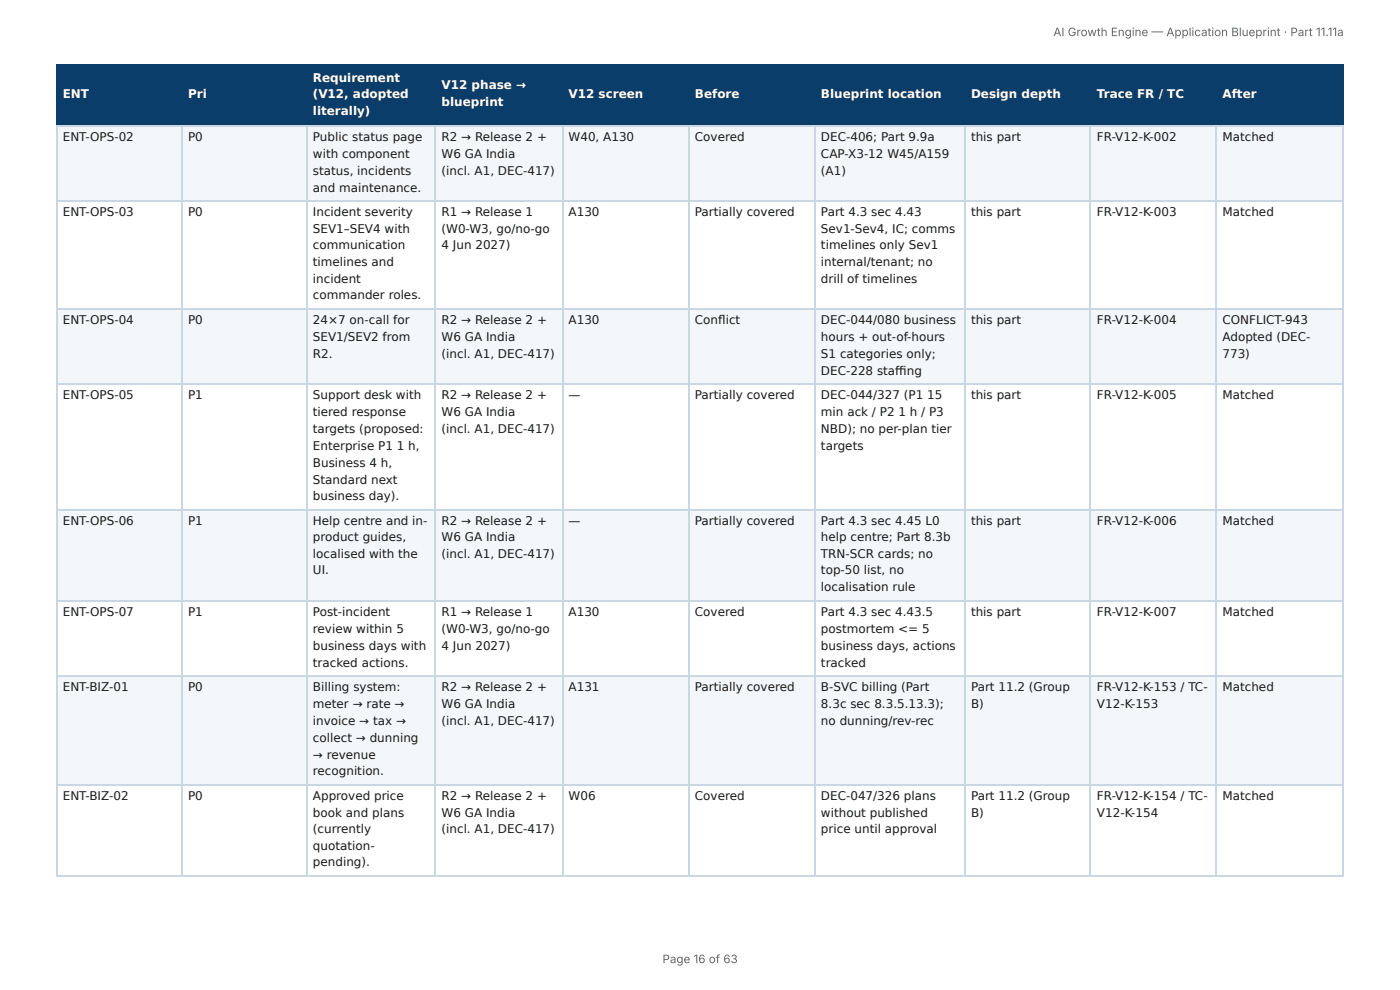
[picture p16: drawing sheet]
<svg xmlns="http://www.w3.org/2000/svg" width="297mm" height="210mm" viewBox="0 0 297 210" stroke-linecap="round" stroke-linejoin="round" font-family="sans-serif">
<defs><g id="words">
<g font-size="2.5" fill="#666">
<text x="223.7" y="7.7">AI Growth Engine — Application Blueprint · Part 11.11a</text>
<text x="140.7" y="204.5">Page 16 of 63</text>
</g>
<g font-size="2.5" fill="#fff">
<text x="66.5" y="17.3">Requirement</text>
<text x="13.3" y="20.9">ENT</text>
<text x="39.9" y="20.9">Pri</text>
<text x="66.5" y="20.9">(V12, adopted</text>
<text x="93.8" y="19">V12 phase →</text>
<text x="93.8" y="22.6">blueprint</text>
<text x="120.8" y="20.9">V12 screen</text>
<text x="147.6" y="20.9">Before</text>
<text x="174.4" y="20.9">Blueprint location</text>
<text x="206.2" y="20.9">Design depth</text>
<text x="233" y="20.9">Trace FR / TC</text>
<text x="259.6" y="20.9">After</text>
<text x="66.5" y="24.5">literally)</text>
</g>
<g font-size="2.5" fill="#1a1a1a">
<text x="13.3" y="30">ENT-OPS-02</text>
<text x="39.9" y="30">P0</text>
<text x="66.5" y="30">Public status page</text>
<text x="93.8" y="30">R2 → Release 2 +</text>
<text x="120.8" y="30">W40, A130</text>
<text x="147.6" y="30">Covered</text>
<text x="174.4" y="30">DEC-406; Part 9.9a</text>
<text x="206.2" y="30">this part</text>
<text x="233" y="30">FR-V12-K-002</text>
<text x="259.6" y="30">Matched</text>
<text x="66.5" y="33.5">with component</text>
<text x="93.8" y="33.5">W6 GA India</text>
<text x="174.4" y="33.5">CAP-X3-12 W45/A159</text>
<text x="66.5" y="37.1">status, incidents</text>
<text x="66.5" y="40.7">and maintenance.</text>
<text x="93.8" y="37.1">(incl. A1, DEC-417)</text>
<text x="174.4" y="37.1">(A1)</text>
<text x="13.3" y="45.9">ENT-OPS-03</text>
<text x="39.9" y="45.9">P0</text>
<text x="66.5" y="45.9">Incident severity</text>
<text x="93.8" y="45.9">R1 → Release 1</text>
<text x="120.8" y="45.9">A130</text>
<text x="147.6" y="45.9">Partially covered</text>
<text x="174.4" y="45.9">Part 4.3 sec 4.43</text>
<text x="206.2" y="45.9">this part</text>
<text x="233" y="45.9">FR-V12-K-003</text>
<text x="259.6" y="45.9">Matched</text>
<text x="66.5" y="49.5">SEV1–SEV4 with</text>
<text x="66.5" y="52.9">communication</text>
<text x="93.8" y="49.5">(W0-W3, go/no-go</text>
<text x="93.8" y="52.9">4 Jun 2027)</text>
<text x="174.4" y="49.5">Sev1-Sev4, IC; comms</text>
<text x="174.4" y="52.9">timelines only Sev1</text>
<text x="66.5" y="56.4">timelines and</text>
<text x="174.4" y="56.4">internal/tenant; no</text>
<text x="66.5" y="60">incident</text>
<text x="66.5" y="63.6">commander roles.</text>
<text x="174.4" y="60">drill of timelines</text>
<text x="13.3" y="68.8">ENT-OPS-04</text>
<text x="39.9" y="68.8">P0</text>
<text x="66.5" y="68.8">24×7 on-call for</text>
<text x="93.8" y="68.8">R2 → Release 2 +</text>
<text x="120.8" y="68.8">A130</text>
<text x="147.6" y="68.8">Confl ict</text>
<text x="174.4" y="68.8">DEC-044/080 business</text>
<text x="206.2" y="68.8">this part</text>
<text x="233" y="68.8">FR-V12-K-004</text>
<text x="259.6" y="68.8">CONFLICT-943</text>
<text x="66.5" y="72.4">SEV1/SEV2 from</text>
<text x="66.5" y="76">R2.</text>
<text x="93.8" y="72.4">W6 GA India</text>
<text x="93.8" y="76">(incl. A1, DEC-417)</text>
<text x="174.4" y="72.4">hours + out-of-hours</text>
<text x="174.4" y="76">S1 categories only;</text>
<text x="259.6" y="72.4">Adopted (DEC-</text>
<text x="259.6" y="76">773)</text>
<text x="174.4" y="79.6">DEC-228 staffi ng</text>
<text x="13.3" y="84.8">ENT-OPS-05</text>
<text x="39.9" y="84.8">P1</text>
<text x="66.5" y="84.8">Support desk with</text>
<text x="66.5" y="88.4">tiered response</text>
<text x="93.8" y="84.8">R2 → Release 2 +</text>
<text x="93.8" y="88.4">W6 GA India</text>
<text x="120.8" y="84.8">—</text>
<text x="147.6" y="84.8">Partially covered</text>
<text x="174.4" y="84.8">DEC-044/327 (P1</text>
<text x="174.4" y="88.4">min ack / P2</text>
<text x="190.8" y="88.4">1 h / P3</text>
<text x="196.9" y="84.8">15</text>
<text x="206.2" y="84.8">this part</text>
<text x="233" y="84.8">FR-V12-K-005</text>
<text x="259.6" y="84.8">Matched</text>
<text x="66.5" y="92">targets (proposed:</text>
<text x="66.5" y="95.5">Enterprise P1</text>
<text x="84.3" y="95.5">1 h,</text>
<text x="93.8" y="92">(incl. A1, DEC-417)</text>
<text x="174.4" y="92">NBD); no per-plan tier</text>
<text x="174.4" y="95.5">targets</text>
<text x="66.5" y="99.1">Business 4 h,</text>
<text x="66.5" y="102.7">Standard next</text>
<text x="66.5" y="106.3">business day).</text>
<text x="13.3" y="111.5">ENT-OPS-06</text>
<text x="39.9" y="111.5">P1</text>
<text x="66.5" y="111.5">Help centre and in-</text>
<text x="93.8" y="111.5">R2 → Release 2 +</text>
<text x="120.8" y="111.5">—</text>
<text x="147.6" y="111.5">Partially covered</text>
<text x="174.4" y="111.5">Part 4.3 sec 4.45 L0</text>
<text x="206.2" y="111.5">this part</text>
<text x="233" y="111.5">FR-V12-K-006</text>
<text x="259.6" y="111.5">Matched</text>
<text x="66.5" y="114.8">product guides,</text>
<text x="66.5" y="118.4">localised with the</text>
<text x="93.8" y="114.8">W6 GA India</text>
<text x="93.8" y="118.4">(incl. A1, DEC-417)</text>
<text x="174.4" y="114.8">help centre; Part 8.3b</text>
<text x="174.4" y="118.4">TRN-SCR cards; no</text>
<text x="66.5" y="122">UI.</text>
<text x="174.4" y="122">top-50 list, no</text>
<text x="174.4" y="125.6">localisation rule</text>
<text x="13.3" y="130.8">ENT-OPS-07</text>
<text x="39.9" y="130.8">P1</text>
<text x="66.5" y="130.8">Post-incident</text>
<text x="93.8" y="130.8">R1 → Release 1</text>
<text x="120.8" y="130.8">A130</text>
<text x="147.6" y="130.8">Covered</text>
<text x="174.4" y="130.8">Part 4.3 sec 4.43.5</text>
<text x="206.2" y="130.8">this part</text>
<text x="233" y="130.8">FR-V12-K-007</text>
<text x="259.6" y="130.8">Matched</text>
<text x="66.5" y="134.4">review within 5</text>
<text x="66.5" y="138">business days with</text>
<text x="93.8" y="134.4">(W0-W3, go/no-go</text>
<text x="93.8" y="138">4 Jun 2027)</text>
<text x="174.4" y="134.4">postmortem &lt;= 5</text>
<text x="174.4" y="138">business days, actions</text>
<text x="66.5" y="141.5">tracked actions.</text>
<text x="174.4" y="141.5">tracked</text>
<text x="13.3" y="146.8">ENT-BIZ-01</text>
<text x="39.9" y="146.8">P0</text>
<text x="66.5" y="146.8">Billing system:</text>
<text x="93.8" y="146.8">R2 → Release 2 +</text>
<text x="120.8" y="146.8">A131</text>
<text x="147.6" y="146.8">Partially covered</text>
<text x="174.4" y="146.8">B-SVC billing (Part</text>
<text x="206.2" y="146.8">Part 11.2 (Group</text>
<text x="233" y="146.8">FR-V12-K-153 / TC-</text>
<text x="259.6" y="146.8">Matched</text>
<text x="66.5" y="150.4">meter → rate →</text>
<text x="66.5" y="153.9">invoice → tax →</text>
<text x="93.8" y="150.4">W6 GA India</text>
<text x="93.8" y="153.9">(incl. A1, DEC-417)</text>
<text x="174.4" y="150.4">8.3c sec 8.3.5.13.3);</text>
<text x="174.4" y="153.9">no dunning/rev-rec</text>
<text x="206.2" y="150.4">B)</text>
<text x="233" y="150.4">V12-K-153</text>
<text x="66.5" y="157.5">collect → dunning</text>
<text x="66.5" y="161.1">→ revenue</text>
<text x="66.5" y="164.7">recognition.</text>
<text x="13.3" y="169.9">ENT-BIZ-02</text>
<text x="39.9" y="169.9">P0</text>
<text x="66.5" y="169.9">Approved price</text>
<text x="66.5" y="173.5">book and plans</text>
<text x="93.8" y="169.9">R2 → Release 2 +</text>
<text x="93.8" y="173.5">W6 GA India</text>
<text x="120.8" y="169.9">W06</text>
<text x="147.6" y="169.9">Covered</text>
<text x="174.4" y="169.9">DEC-047/326 plans</text>
<text x="174.4" y="173.5">without published</text>
<text x="206.2" y="169.9">Part 11.2 (Group</text>
<text x="206.2" y="173.5">B)</text>
<text x="233" y="169.9">FR-V12-K-154 / TC-</text>
<text x="233" y="173.5">V12-K-154</text>
<text x="259.6" y="169.9">Matched</text>
<text x="66.5" y="176.8">(currently</text>
<text x="93.8" y="176.8">(incl. A1, DEC-417)</text>
<text x="174.4" y="176.8">price until approval</text>
<text x="66.5" y="180.4">quotation-</text>
<text x="66.5" y="184">pending).</text>
</g>
</g></defs>
<g fill="#0b3d6b">
<path d="M12.1 14h26.5v12.6h-26.5z"/>
<path d="M38.6 14h26.5v12.6h-26.5z"/>
<path d="M65.1 14h27.4v12.6h-27.4z"/>
<path d="M92.5 14h26.9v12.6h-26.9z"/>
<path d="M119.4 14h27v12.6h-27z"/>
<path d="M146.4 14h26.7v12.6h-26.7z"/>
<path d="M173.1 14h31.9v12.6h-31.9z"/>
<path d="M205 14h26.7v12.6h-26.7z"/>
<path d="M231.7 14h26.7v12.6h-26.7z"/>
<path d="M258.4 14h26.9v12.6h-26.9z"/>
</g>
<g fill="#f4f7fa">
<path d="M12.1 26.6h26.5v16h-26.5z"/>
<path d="M38.6 26.6h26.5v16h-26.5z"/>
<path d="M65.1 26.6h27.4v16h-27.4z"/>
<path d="M92.5 26.6h26.9v16h-26.9z"/>
<path d="M119.4 26.6h27v16h-27z"/>
<path d="M146.4 26.6h26.7v16h-26.7z"/>
<path d="M173.1 26.6h31.9v16h-31.9z"/>
<path d="M205 26.6h26.7v16h-26.7z"/>
<path d="M231.7 26.6h26.7v16h-26.7z"/>
<path d="M258.4 26.6h26.9v16h-26.9z"/>
<path d="M12.1 65.7h26.5v15.8h-26.5z"/>
<path d="M38.6 65.7h26.5v15.8h-26.5z"/>
<path d="M65.1 65.7h27.4v15.8h-27.4z"/>
<path d="M92.5 65.7h26.9v15.8h-26.9z"/>
<path d="M119.4 65.7h27v15.8h-27z"/>
<path d="M146.4 65.7h26.7v15.8h-26.7z"/>
<path d="M173.1 65.7h31.9v15.8h-31.9z"/>
<path d="M205 65.7h26.7v15.8h-26.7z"/>
<path d="M231.7 65.7h26.7v15.8h-26.7z"/>
<path d="M258.4 65.7h26.9v15.8h-26.9z"/>
<path d="M12.1 108.2h26.5v19.5h-26.5z"/>
<path d="M38.6 108.2h26.5v19.5h-26.5z"/>
<path d="M65.1 108.2h27.4v19.5h-27.4z"/>
<path d="M92.5 108.2h26.9v19.5h-26.9z"/>
<path d="M119.4 108.2h27v19.5h-27z"/>
<path d="M146.4 108.2h26.7v19.5h-26.7z"/>
<path d="M173.1 108.2h31.9v19.5h-31.9z"/>
<path d="M205 108.2h26.7v19.5h-26.7z"/>
<path d="M231.7 108.2h26.7v19.5h-26.7z"/>
<path d="M258.4 108.2h26.9v19.5h-26.9z"/>
<path d="M12.1 143.4h26.5v23.2h-26.5z"/>
<path d="M38.6 143.4h26.5v23.2h-26.5z"/>
<path d="M65.1 143.4h27.4v23.2h-27.4z"/>
<path d="M92.5 143.4h26.9v23.2h-26.9z"/>
<path d="M119.4 143.4h27v23.2h-27z"/>
<path d="M146.4 143.4h26.7v23.2h-26.7z"/>
<path d="M173.1 143.4h31.9v23.2h-31.9z"/>
<path d="M205 143.4h26.7v23.2h-26.7z"/>
<path d="M231.7 143.4h26.7v23.2h-26.7z"/>
<path d="M258.4 143.4h26.9v23.2h-26.9z"/>
</g>
<g fill="none" stroke="#0b3d6b" stroke-width=".24">
<path d="M11.9 13.9h273.4M12 13.8v13.1M38.7 13.8v13.1M65.2 13.8v13.1M92.4 13.8v13.1M119.5 13.8v13.1M146.2 13.8v13.1M173.2 13.8v13.1M204.9 13.8v13.1M231.6 13.8v13.1M258.3 13.8v13.1M285.2 13.8v13.1"/>
<path d="M11.9 26.8h273.4"/>
</g>
<g fill="none" stroke="#c9d6e3" stroke-width=".24">
<path d="M11.9 26.8h273.4M12 26.9v159.2M38.7 26.9v159.2M65.2 26.9v159.2M92.4 26.9v159.2M119.5 26.9v159.2M146.2 26.9v159.2M173.2 26.9v159.2M204.9 26.9v159.2M231.6 26.9v159.2M258.3 26.9v159.2M285.2 26.9v159.2"/>
<path d="M11.9 42.7h273.4M11.9 65.6h273.4M11.9 81.6h273.4M11.9 108.3h273.4M11.9 127.6h273.4M11.9 143.6h273.4M11.9 166.7h273.4M11.9 186h273.4"/>
</g>
<use href="#words"/>
</svg>
